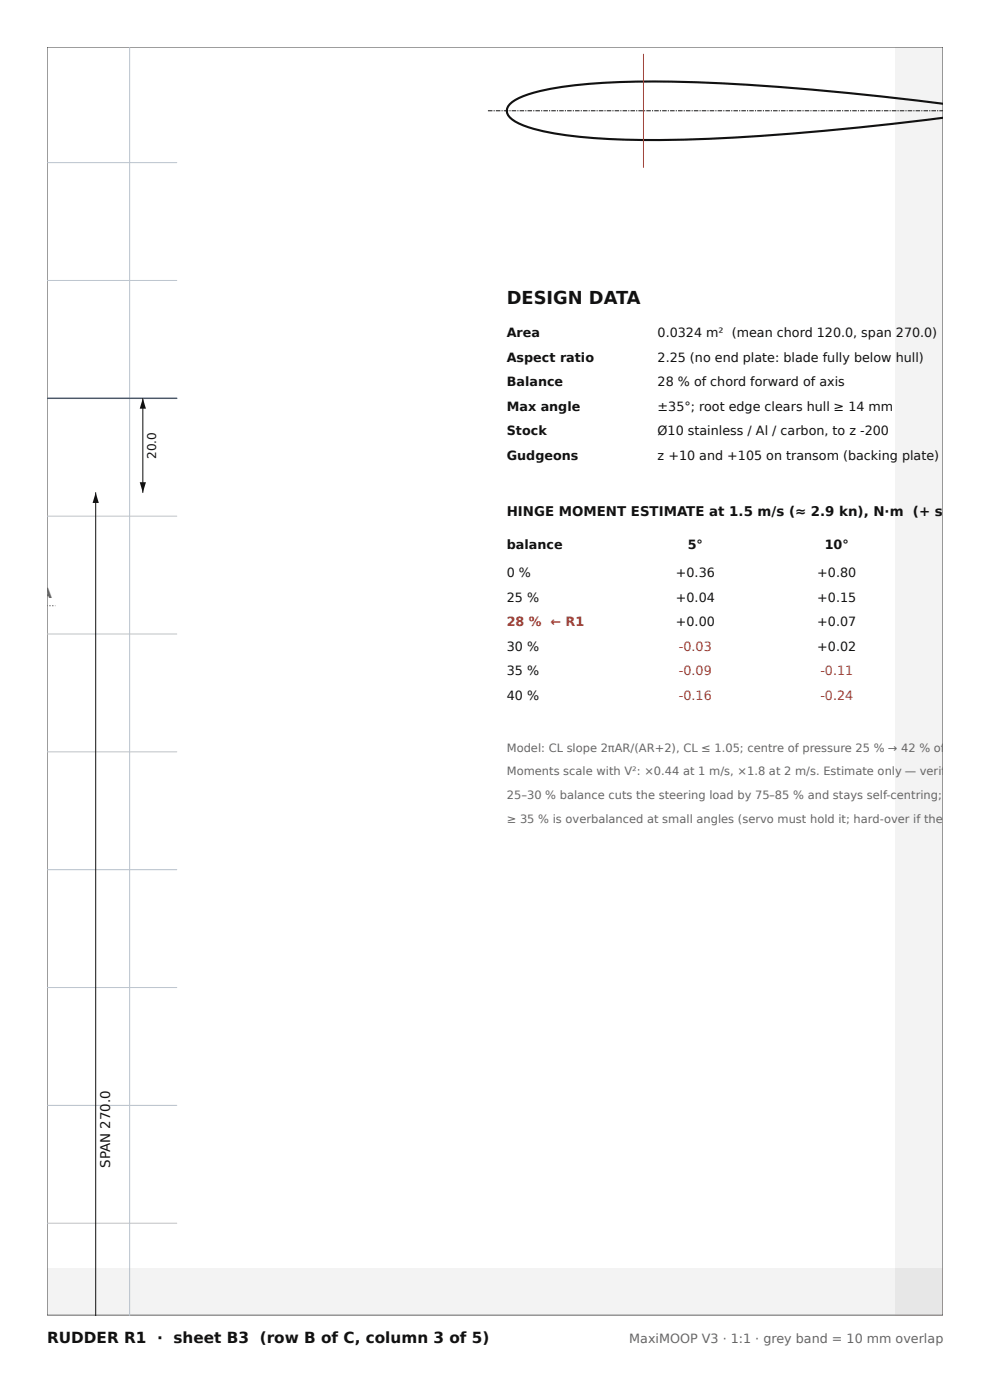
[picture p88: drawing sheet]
<svg xmlns="http://www.w3.org/2000/svg" width="210mm" height="297mm" viewBox="0 0 210 297" stroke-linecap="round" stroke-linejoin="round" font-family="sans-serif">
<defs><g id="words">
<text font-size="3.8" fill="#111" x="107.5" y="64.5">DESIGN DATA</text>
<text font-size="3.2" fill="#111" x="10" y="285">RUDDER R1 · sheet B3 (row B of C, column 3 of 5)</text>
<text font-size="3" fill="#666" x="8.7" y="126.8">A</text>
<g font-size="2.8" fill="#111">
<text x="107.5" y="109.5">HINGE MOMENT ESTIMATE at 1.5 m/s (≈ 2.9 kn), N·m (+ self-cent</text>
<text x="23.4" y="247.7" transform="rotate(-90 23.4 247.7)">SPAN 270.0</text>
</g>
<g font-size="2.7" fill="#111">
<text x="107.5" y="71.5">Area</text>
<text x="139.5" y="71.5">0.0324 m² (mean chord 120.0, span 270.0)</text>
<text x="107.5" y="76.7">Aspect ratio</text>
<text x="139.5" y="76.7">2.25 (no end plate: blade fully below hull)</text>
<text x="107.5" y="81.9">Balance</text>
<text x="139.5" y="81.9">28 % of chord forward of axis</text>
<text x="107.5" y="87.1">Max angle</text>
<text x="139.5" y="87.1">±35°; root edge clears hull ≥ 14 mm</text>
<text x="107.5" y="92.3">Stock</text>
<text x="139.5" y="92.3">Ø10 stainless / Al / carbon, to z -200</text>
<text x="107.5" y="97.5">Gudgeons</text>
<text x="139.5" y="97.5">z +10 and +105 on transom (backing plate)</text>
<text x="107.5" y="116.5">balance</text>
<text x="145.9" y="116.5">5°</text>
<text x="175" y="116.5">10°</text>
<text x="107.5" y="122.5">0 %</text>
<text x="143.4" y="122.5">+0.36</text>
<text x="173.4" y="122.5">+0.80</text>
<text x="107.5" y="127.7">25 %</text>
<text x="143.4" y="127.7">+0.04</text>
<text x="173.4" y="127.7">+0.15</text>
<text x="143.4" y="132.9">+0.00</text>
<text x="173.4" y="132.9">+0.07</text>
<text x="107.5" y="138.1">30 %</text>
<text x="107.5" y="143.3">35 %</text>
<text x="173.4" y="138.1">+0.02</text>
<text x="107.5" y="148.5">40 %</text>
</g>
<g font-size="2.7" fill="#c0392b">
<text x="107.5" y="132.9">28 % ← R1</text>
<text x="144" y="138.1">-0.03</text>
<text x="144" y="143.3">-0.09</text>
<text x="174" y="143.3">-0.11</text>
<text x="144" y="148.5">-0.16</text>
<text x="174" y="148.5">-0.24</text>
</g>
<text font-size="2.7" fill="#666" x="133.5" y="285">MaxiMOOP V3 · 1:1 · grey band = 10 mm overlap</text>
<text font-size="2.6" fill="#111" x="33.1" y="97.4" transform="rotate(-90 33.1 97.4)">20.0</text>
<g font-size="2.4" fill="#666">
<text x="107.5" y="159.5">Model: CL slope 2πAR/(AR+2), CL ≤ 1.05; centre of pressure 25 % → 42 % of chord fro</text>
<text x="107.5" y="164.5">Moments scale with V²: ×0.44 at 1 m/s, ×1.8 at 2 m/s. Estimate only — verify on the</text>
<text x="107.5" y="169.5">25–30 % balance cuts the steering load by 75–85 % and stays self-centring;</text>
<text x="107.5" y="174.5">≥ 35 % is overbalanced at small angles (servo must hold it; hard-over if the servo fai</text>
</g>
</g></defs>
<g fill="#111">
<path d="M20.3 104.5l.7 2.2h-1.4z"/>
<path d="M29.6 102.3h1.4l-.7 2.2z"/>
<path d="M30.3 84.5l.7 2.2h-1.4z"/>
</g>
<path d="M10 10h190v269h-190z" fill="none" stroke="#666" stroke-width=".21"/>
<path d="M27.5 9.9v269.2M9.9 34.5h27.6M9.9 59.5h27.6M9.9 84.5h27.6M9.9 109.5h27.6M9.9 134.5h27.6M9.9 159.5h27.6M9.9 184.5h27.6M9.9 209.5h27.6M9.9 234.5h27.6M9.9 259.5h27.6" fill="none" stroke="#b9c2cc" stroke-width=".21"/>
<path d="M9.9 84.5h27.6" fill="none" stroke="#1f5fa8" stroke-width=".3"/>
<path d="M30.3 84.5v20M20.3 104.5v174.6" fill="none" stroke="#111" stroke-width=".21"/>
<path d="M9.9 128.5h1.8" fill="none" stroke="#666" stroke-width=".21" stroke-dasharray=".3 .3" stroke-linecap="butt"/>
<path d="M200.1 22a525.7 525.7 0 0 0-61.4-4.7 105.2 105.2 0 0 0-25.5 2.4l-2.2 .7a5.3 5.3 0 0 0-3.4 2.6 2.54 2.54 0 0 0 1.7 2.8l1.7 .8a61.3 61.3 0 0 0 18.2 2.9 302.2 302.2 0 0 0 38.9-1.2l14.3-1.3 17.7-2" fill="none" stroke="#111" stroke-width=".45"/>
<path d="M103.5 23.5h96.6" fill="none" stroke="#111" stroke-width=".21" stroke-dasharray="1 .2 .2 .2" stroke-linecap="butt"/>
<path d="M136.5 11.5v24" fill="none" stroke="#c0392b" stroke-width=".21"/>
<use href="#words"/>
</svg>
